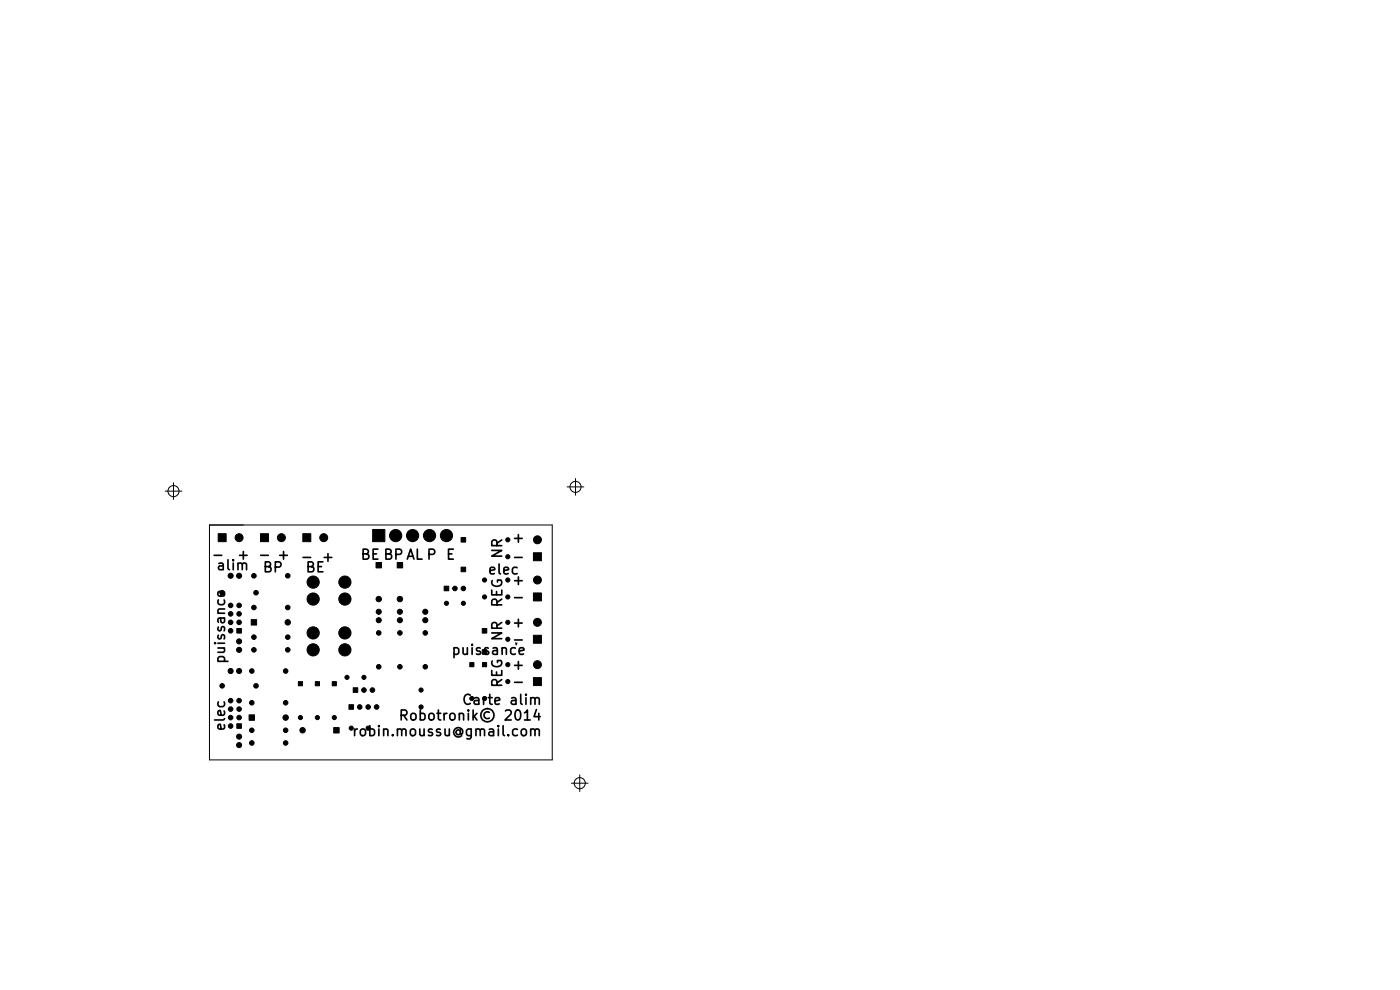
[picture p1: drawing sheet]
<svg xmlns="http://www.w3.org/2000/svg" width="420mm" height="297mm" viewBox="0 0 420 297" stroke-linecap="round" stroke-linejoin="round" font-family="sans-serif">
<defs><g id="words">
<g font-size="4.2">
<text x="64.7" y="167.9">-</text>
<text x="71.8" y="167.9">+</text>
<text x="78.7" y="167.9">-</text>
<text x="83.9" y="167.9">+</text>
<text x="108.2" y="167.9">BE BPAL P</text>
<text x="133.9" y="167.9">E</text>
<text x="150.7" y="167.5" transform="rotate(-90 150.7 167.5)">NR</text>
<text x="154.4" y="162.8">+</text>
<text x="65.7" y="171.1">alim</text>
<text x="79" y="171.7">BP</text>
<text x="91.4" y="168.5">-</text>
<text x="91.7" y="171.7">BE</text>
<text x="97.2" y="168.5">+</text>
<text x="147.1" y="172.4">elec</text>
<text x="154.9" y="168.5">-</text>
<text x="154.4" y="175.5">+</text>
<text x="150.7" y="182.4" transform="rotate(-90 150.7 182.4)">REG</text>
<text x="154.9" y="180.6">-</text>
<text x="154.4" y="188.2">+</text>
<text x="136.5" y="196.5">puissance</text>
<text x="150.7" y="192.3" transform="rotate(-90 150.7 192.3)">NR</text>
<text x="154.9" y="193.3">-</text>
<text x="67.5" y="198.2" transform="rotate(-90 67.5 198.2)">puissance</text>
<text x="154.4" y="200.9">+</text>
<text x="150.7" y="206.5" transform="rotate(-90 150.7 206.5)">REG</text>
<text x="154.9" y="206">-</text>
<text x="142.4" y="211.5">Carte alim</text>
<text x="67.5" y="218.7" transform="rotate(-90 67.5 218.7)">elec</text>
<text x="110.2" y="220.9">robin.moussu@gmail.com</text>
<text x="126.7" y="216.2">Robotronik© 2014</text>
</g>
<text font-size="1.4" x="154.6" y="193.6">v</text>
</g></defs>
<g fill="none" stroke="#000" stroke-width=".3">
<path d="M49.6 147.4h5M52.1 144.9v5M62.9 157.5h102.8v70.5h-102.8zM170.2 146.1h5M172.7 143.6v5M171.5 235h5M174 232.5v5"/>
<circle cx="52.1" cy="147.4" r="1.67"/>
<circle cx="172.7" cy="146.1" r="1.67"/>
<circle cx="174" cy="235" r="1.67"/>
</g>
<path d="M106.4 218.7v2M107.3 218.7l-.6 .2-.3 .4M108.4 218.9a.81 .81 0 0 1 1.3 .4v.9a.81 .81 0 0 1-.8 .6 .81 .81 0 0 1-.8-.6v-.9zM120.4 214.6h1.2a.81 .81 0 0 0 .6-.8 .81 .81 0 0 0-.6-.8h-1.2v3M121.1 214.6l1 1.4M123.4 214.3a.81 .81 0 0 1 .8-.3 .81 .81 0 0 1 .6 .6v.9a.81 .81 0 0 1-.7 .6 .81 .81 0 0 1-.8-.6zM141.1 208.6a1.21 1.21 0 0 0-1.5 0 1.21 1.21 0 0 0-.3 1.4 1.12 1.12 0 0 0 .6 1.2 1.12 1.12 0 0 0 1.2-.2" fill="none" stroke="#000" stroke-width=".5"/>
<g fill="#000" stroke="#000" stroke-width=".3">
<path d="M65.5 160.1h2.4v2.4h-2.4zM78.2 160.1h2.4v2.4h-2.4zM90.9 160.1h2.4v2.4h-2.4zM111.8 158.9h3.7v3.6h-3.7zM112.9 168.8h1.6v1.6h-1.6zM119.2 168.8h1.6v1.6h-1.6zM133.3 175.9h1.4v1.4h-1.4zM138.4 161.3h1.4v1.3h-1.4zM138.4 170.2h1.4v1.3h-1.4zM160.1 165.8h2.4v2.4h-2.4zM71.1 188.6h1.3v1.4h-1.3zM75.4 185.9h1.6v1.6h-1.6z"/>
<path d="M141 198.8h1.2v1.3h-1.2zM144.8 198.8h1.2v1.3h-1.2zM144.7 188.6h1.4v1.4h-1.4zM160.1 190.6h2.4v2.4h-2.4zM160.1 177.9h2.4v2.4h-2.4zM71.1 217.2h1.3v1.3h-1.3zM74.8 214.5h1.6v1.6h-1.6zM89.5 204.5h1.3v1.3h-1.3zM94.6 204.5h1.3v1.3h-1.3zM99.7 204.5h1.3v1.3h-1.3zM100.2 218.3h1.6v1.6h-1.6zM104.7 211.4h1.4v1.4h-1.4z"/>
<path d="M106 206.4h1.4v1.3h-1.4zM160.1 203.3h2.4v2.4h-2.4z"/>
<circle cx="69.2" cy="172.8" r=".76"/>
<circle cx="71.8" cy="172.8" r=".76"/>
<circle cx="71.8" cy="161.3" r="1.2"/>
<circle cx="76.2" cy="172.8" r=".69"/>
<circle cx="76.8" cy="177.8" r=".69"/>
<circle cx="84.5" cy="161.3" r="1.2"/>
<circle cx="86.4" cy="172.8" r=".69"/>
<circle cx="94" cy="179.7" r="1.83"/>
<circle cx="94" cy="174.7" r="1.83"/>
<circle cx="97.2" cy="161.3" r="1.2"/>
<circle cx="103.5" cy="179.7" r="1.83"/>
<circle cx="103.5" cy="174.7" r="1.83"/>
<circle cx="113.7" cy="179.7" r=".81"/>
<circle cx="118.7" cy="160.7" r="1.83"/>
<circle cx="120" cy="179.7" r=".81"/>
<circle cx="123.8" cy="160.7" r="1.83"/>
<circle cx="128.9" cy="160.7" r="1.83"/>
<circle cx="134" cy="160.7" r="1.83"/>
<circle cx="136.5" cy="176.6" r=".69"/>
<circle cx="139.1" cy="176.6" r=".69"/>
<circle cx="145.4" cy="179.1" r=".62"/>
<circle cx="145.4" cy="174" r=".62"/>
<circle cx="152.4" cy="179.1" r=".62"/>
<circle cx="152.4" cy="162" r=".62"/>
<circle cx="152.4" cy="174" r=".62"/>
<circle cx="152.4" cy="167" r=".62"/>
<circle cx="161.3" cy="174" r="1.2"/>
<circle cx="161.3" cy="162" r="1.2"/>
<circle cx="69.2" cy="189.3" r=".69"/>
<circle cx="69.2" cy="181.6" r=".69"/>
<circle cx="69.2" cy="186.7" r=".69"/>
<circle cx="69.2" cy="184.2" r=".69"/>
<circle cx="71.8" cy="186.7" r=".69"/>
<circle cx="71.8" cy="184.2" r=".69"/>
<circle cx="71.8" cy="181.6" r=".69"/>
<circle cx="71.8" cy="192.4" r=".76"/>
<circle cx="71.8" cy="195" r=".76"/>
<circle cx="76.2" cy="182.3" r=".69"/>
<circle cx="76.2" cy="191.2" r=".69"/>
<circle cx="76.2" cy="195" r=".69"/>
<circle cx="86.4" cy="191.2" r=".69"/>
<circle cx="86.4" cy="182.3" r=".69"/>
<circle cx="86.4" cy="195" r=".69"/>
<circle cx="86.4" cy="186.7" r=".81"/>
<circle cx="94" cy="195" r="1.83"/>
<circle cx="94" cy="189.9" r="1.83"/>
<circle cx="103.5" cy="195" r="1.83"/>
<circle cx="103.5" cy="189.9" r="1.83"/>
<circle cx="113.7" cy="189.9" r=".69"/>
<circle cx="113.7" cy="183.6" r=".76"/>
<circle cx="113.7" cy="186.1" r=".76"/>
<circle cx="120" cy="189.9" r=".69"/>
<circle cx="120" cy="183.6" r=".76"/>
<circle cx="120" cy="186.1" r=".76"/>
<circle cx="127.6" cy="189.9" r=".69"/>
<circle cx="127.6" cy="183.6" r=".76"/>
<circle cx="127.6" cy="186.1" r=".76"/>
<circle cx="134" cy="181" r=".62"/>
<circle cx="139.1" cy="181" r=".62"/>
<circle cx="152.4" cy="199.4" r=".62"/>
<circle cx="152.4" cy="186.7" r=".62"/>
<circle cx="152.4" cy="191.8" r=".62"/>
<circle cx="161.3" cy="199.4" r="1.2"/>
<circle cx="161.3" cy="186.7" r="1.2"/>
<circle cx="66.7" cy="205.8" r=".69"/>
<circle cx="69.2" cy="217.8" r=".69"/>
<circle cx="69.2" cy="210.2" r=".69"/>
<circle cx="69.2" cy="212.8" r=".69"/>
<circle cx="69.2" cy="215.3" r=".69"/>
<circle cx="69.2" cy="201.3" r=".76"/>
<circle cx="71.8" cy="212.8" r=".69"/>
<circle cx="71.8" cy="215.3" r=".69"/>
<circle cx="71.8" cy="210.2" r=".69"/>
<circle cx="71.8" cy="201.3" r=".76"/>
<circle cx="75.6" cy="201.3" r=".69"/>
<circle cx="75.6" cy="210.9" r=".69"/>
<circle cx="75.6" cy="219.1" r=".69"/>
<circle cx="76.8" cy="205.8" r=".69"/>
<circle cx="85.7" cy="201.3" r=".69"/>
<circle cx="85.7" cy="219.1" r=".69"/>
<circle cx="85.7" cy="210.9" r=".69"/>
<circle cx="85.7" cy="215.3" r=".81"/>
<circle cx="90.2" cy="215.3" r=".62"/>
<circle cx="90.8" cy="219.1" r=".81"/>
<circle cx="95.2" cy="215.3" r=".62"/>
<circle cx="100.3" cy="215.3" r=".62"/>
<circle cx="104.1" cy="203.2" r=".62"/>
<circle cx="105.4" cy="218.5" r=".62"/>
<circle cx="107.9" cy="212.1" r=".69"/>
<circle cx="109.2" cy="203.2" r=".62"/>
<circle cx="109.2" cy="207" r=".69"/>
<circle cx="110.5" cy="212.1" r=".69"/>
<circle cx="111.8" cy="207" r=".69"/>
<circle cx="113" cy="212.1" r=".69"/>
<circle cx="113.7" cy="200.1" r=".69"/>
<circle cx="120" cy="200.1" r=".69"/>
<circle cx="126.4" cy="207" r=".62"/>
<circle cx="126.4" cy="212.1" r=".62"/>
<circle cx="127.6" cy="200.1" r=".69"/>
<circle cx="141.6" cy="209.6" r=".62"/>
<circle cx="152.4" cy="204.5" r=".62"/>
<circle cx="71.8" cy="223.6" r=".76"/>
<circle cx="71.8" cy="221" r=".76"/>
<circle cx="75.6" cy="222.9" r=".69"/>
<circle cx="85.7" cy="222.9" r=".69"/>
</g>
<use href="#words"/>
</svg>
